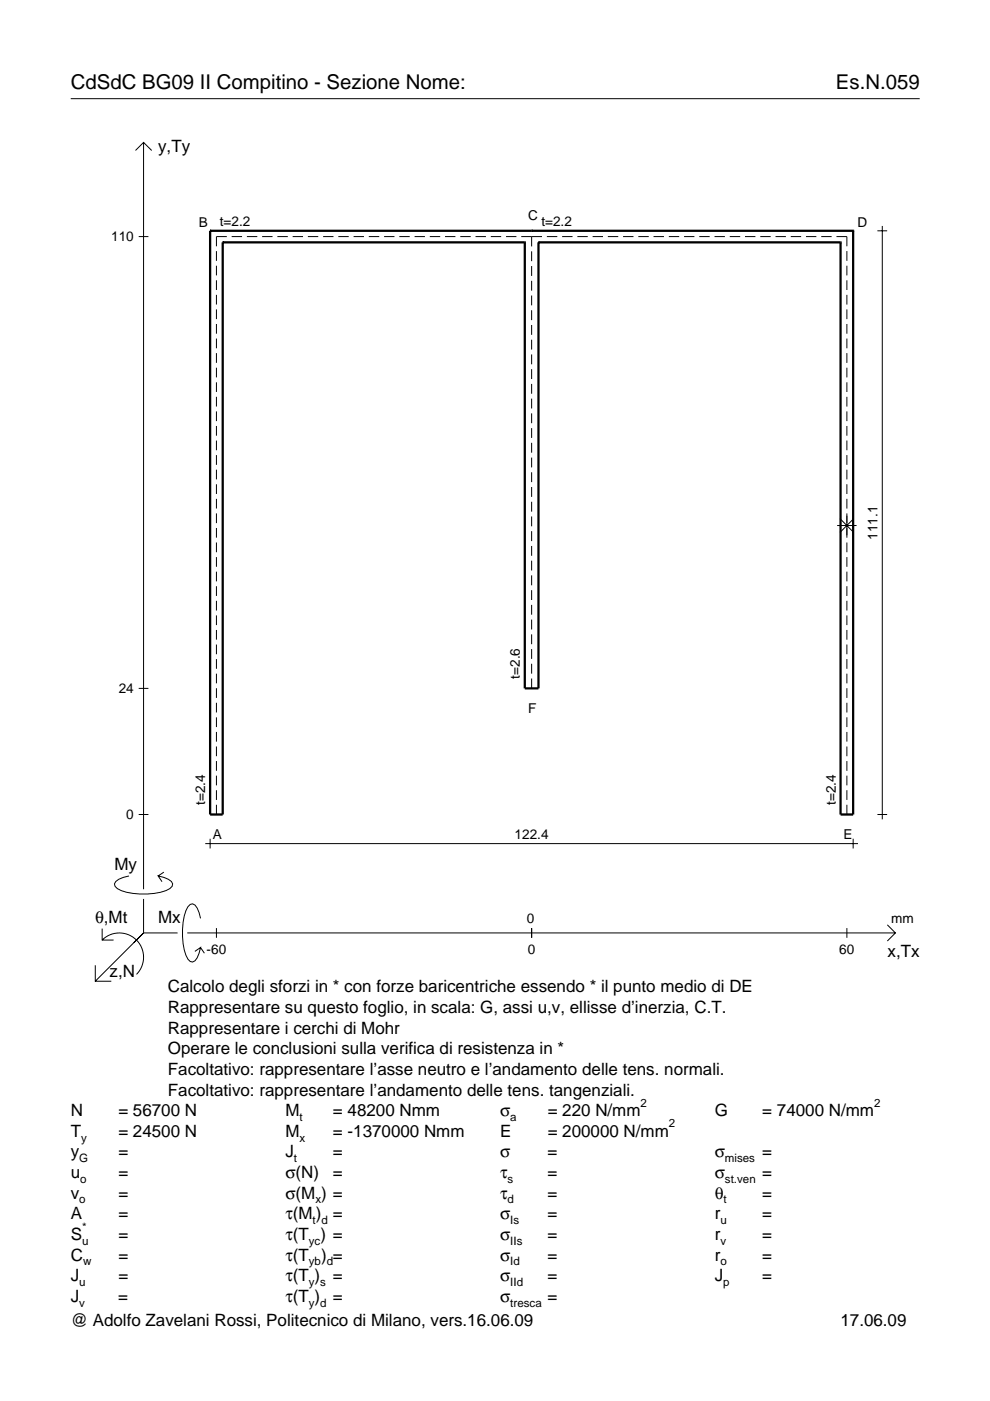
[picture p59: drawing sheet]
<svg xmlns="http://www.w3.org/2000/svg" width="210mm" height="297mm" viewBox="0 0 210 297" stroke-linecap="round" stroke-linejoin="round" font-family="sans-serif">
<defs><g id="words">
<g font-size="4.3">
<text x="15" y="18.9">CdSdC BG09 II Compitino - Sezione Nome:</text>
<text x="177.2" y="18.9">Es.N.059</text>
</g>
<g font-size="3.6">
<text x="33.5" y="32.3">y,Ty</text>
<text x="24.3" y="184.4">My</text>
<text x="20.1" y="195.7">θ,Mt</text>
<text x="33.5" y="195.7">Mx</text>
<text x="188.2" y="203">x,Tx</text>
<text x="23.2" y="207.1">z,N</text>
<text x="35.6" y="210.4">Calcolo degli sforzi in * con forze baricentriche essendo * il punto medio di DE</text>
<text x="35.6" y="214.8">Rappresentare su questo foglio, in scala: G, assi u,v, ellisse d’inerzia, C.T.</text>
<text x="35.6" y="219.2">Rappresentare i cerchi di Mohr</text>
<text x="35.6" y="223.5">Operare le conclusioni sulla verifica di resistenza in *</text>
<text x="35.6" y="227.9">Facoltativo: rappresentare l’asse neutro e l’andamento delle tens. normali.</text>
<text x="35.6" y="232.3">Facoltativo: rappresentare l’andamento delle tens. tangenziali.</text>
<text x="15" y="236.7">N</text>
<text x="25.1" y="236.7">= 56700 N</text>
<text x="60.5" y="236.7">M</text>
<text x="70.6" y="236.7">= 48200 Nmm</text>
<text x="106" y="236.7">σ</text>
<text x="116.1" y="236.7">= 220 N/mm</text>
<text x="151.5" y="236.7">G</text>
<text x="161.6" y="236.7">= 74000 N/mm</text>
<text x="15" y="245.4">y</text>
<text x="15" y="241">T</text>
<text x="25.1" y="245.4">=</text>
<text x="25.1" y="241">= 24500 N</text>
<text x="60.5" y="245.4">J</text>
<text x="60.5" y="241">M</text>
<text x="70.6" y="245.4">=</text>
<text x="70.6" y="241">= -1370000 Nmm</text>
<text x="106" y="245.4">σ</text>
<text x="106" y="241">E</text>
<text x="116.1" y="245.4">=</text>
<text x="116.1" y="241">= 200000 N/mm</text>
<text x="151.5" y="245.4">σ</text>
<text x="161.6" y="245.4">=</text>
<text x="15" y="249.8">u</text>
<text x="25.1" y="249.8">=</text>
<text x="60.5" y="249.8">σ(N)</text>
<text x="70.6" y="249.8">=</text>
<text x="106" y="249.8">τ</text>
<text x="116.1" y="249.8">=</text>
<text x="151.5" y="249.8">σ</text>
<text x="161.6" y="249.8">=</text>
<text x="15" y="254.2">v</text>
<text x="25.1" y="254.2">=</text>
<text x="60.5" y="254.2">σ(M ) =</text>
<text x="106" y="254.2">τ</text>
<text x="116.1" y="254.2">=</text>
<text x="151.5" y="254.2">θ</text>
<text x="161.6" y="254.2">=</text>
<text x="15" y="258.5">A</text>
<text x="15" y="262.9">S</text>
<text x="25.1" y="262.9">=</text>
<text x="25.1" y="258.5">=</text>
<text x="60.5" y="258.5">τ(M ) =</text>
<text x="60.5" y="262.9">τ(T ) =</text>
<text x="106" y="258.5">σ</text>
<text x="106" y="262.9">σ</text>
<text x="116.1" y="258.5">=</text>
<text x="116.1" y="262.9">=</text>
<text x="151.5" y="258.5">r</text>
<text x="151.5" y="262.9">r</text>
<text x="161.6" y="258.5">=</text>
<text x="161.6" y="262.9">=</text>
<text x="15" y="267.3">C</text>
<text x="25.1" y="267.3">=</text>
<text x="60.5" y="267.3">τ(T</text>
<text x="68.1" y="267.3">) =</text>
<text x="106" y="267.3">σ</text>
<text x="116.1" y="267.3">=</text>
<text x="151.5" y="267.3">r</text>
<text x="161.6" y="267.3">=</text>
<text x="15" y="271.7">J</text>
<text x="25.1" y="271.7">=</text>
<text x="60.5" y="271.7">τ(T )</text>
<text x="70.6" y="271.7">=</text>
<text x="106" y="271.7">σ</text>
<text x="116.1" y="271.7">=</text>
<text x="151.5" y="271.7">J</text>
<text x="161.6" y="271.7">=</text>
<text x="15" y="276">J</text>
<text x="15" y="281.2">@ Adolfo Zavelani Rossi, Politecnico di Milano, vers.16.06.09</text>
<text x="25.1" y="276">=</text>
<text x="60.5" y="276">τ(T )</text>
<text x="70.6" y="276">=</text>
<text x="106" y="276">σ</text>
<text x="116.1" y="276">=</text>
<text x="178.2" y="281.2">17.06.09</text>
</g>
<g font-size="2.9">
<text x="46.6" y="47.9">t=2.2</text>
<text x="112" y="46.7">C</text>
<text x="114.8" y="47.9">t=2.2</text>
<text x="23.6" y="51.2">110</text>
<text x="42.2" y="48.1">B</text>
<text x="181.8" y="48.1">D</text>
<text x="186" y="114.4" transform="rotate(-90 186 114.4)">111.1</text>
<text x="110.2" y="143.9" transform="rotate(-90 110.2 143.9)">t=2.6</text>
<text x="25.2" y="147">24</text>
<text x="112" y="151.2">F</text>
<text x="26.8" y="173.7">0</text>
<text x="43.5" y="170.6" transform="rotate(-90 43.5 170.6)">t=2.4</text>
<text x="177.2" y="170.6" transform="rotate(-90 177.2 170.6)">t=2.4</text>
<text x="45.1" y="177.8">A</text>
<text x="109.1" y="177.8">122.4</text>
<text x="178.8" y="177.8">E</text>
<text x="111.7" y="195.7">0</text>
<text x="189" y="195.7">mm</text>
<text x="43.8" y="202.2">-60</text>
<text x="111.9" y="202.2">0</text>
<text x="178" y="202.2">60</text>
</g>
<g font-size="2.4">
<text x="63.5" y="237.7">t</text>
<text x="108.2" y="237.7">a</text>
<text x="135.8" y="234.7">2</text>
<text x="141.8" y="239">2</text>
<text x="185.3" y="234.7">2</text>
<text x="17.2" y="242">y</text>
<text x="63.5" y="242">x</text>
<text x="16.8" y="246.4">G</text>
<text x="17" y="250.8">o</text>
<text x="62.3" y="246.4">t</text>
<text x="107.6" y="250.8">s</text>
<text x="153.7" y="246.4">mises</text>
<text x="153.7" y="250.8">st.ven</text>
<text x="16.8" y="255.2">o</text>
<text x="66.9" y="255.2">x</text>
<text x="107.6" y="255.2">d</text>
<text x="153.4" y="255.2">t</text>
<text x="17.4" y="263.9">u</text>
<text x="17.4" y="260.9">*</text>
<text x="65.5" y="263.9">yc</text>
<text x="66.3" y="259.5">t d</text>
<text x="108.2" y="259.5">Is</text>
<text x="108.2" y="263.9">IIs</text>
<text x="152.7" y="259.5">u</text>
<text x="152.7" y="263.9">v</text>
<text x="17.6" y="268.3">w</text>
<text x="65.5" y="268.3">yb d</text>
<text x="108.2" y="268.3">Id</text>
<text x="152.7" y="268.3">o</text>
<text x="16.8" y="272.7">u</text>
<text x="65.5" y="272.7">y s</text>
<text x="108.2" y="272.7">IId</text>
<text x="153.3" y="272.7">p</text>
<text x="16.8" y="277">v</text>
<text x="65.5" y="277">y d</text>
<text x="108.2" y="277">tresca</text>
</g>
</g></defs>
<g fill="none" stroke="#000" stroke-width=".21">
<path d="M15 20.9h180M28.7 31.9l1.7-1.7 1.8 1.7M30.4 30.2v158.3M29.4 50.2h2.1M45.9 53.2v2.1M45.9 56.3v2.1M45.9 59.4v2.1M48.1 50.2h-2.2v2M49.1 50.2h2.2M52.3 50.2h2.2M55.6 50.2h2.2M58.8 50.2h2.2"/>
<path d="M62 50.2h2.2M65.3 50.2h2.2M68.5 50.2h2.2M71.7 50.2h2.2M75 50.2h2.2M78.2 50.2h2.2M81.4 50.2h2.2M84.7 50.2h2.2M87.9 50.2h2.2M91.1 50.2h2.2M94.4 50.2h2.2M97.6 50.2h2.2"/>
<path d="M100.8 50.2h2.2M104.1 50.2h2.2M107.3 50.2h2.2M110.5 50.2h4.4M112.7 50.2v2.1M112.7 53.3v2.1M112.7 56.4v2.1M112.7 59.5v2.1M115.9 50.2h2.3M119.2 50.2h2.2M122.4 50.2h2.2M125.6 50.2h2.2"/>
<path d="M128.9 50.2h2.2M132.1 50.2h2.2M135.3 50.2h2.2M138.6 50.2h2.2M141.8 50.2h2.2M145 50.2h2.2M148.3 50.2h2.2M151.5 50.2h2.2M154.7 50.2h2.2M158 50.2h2.2M161.2 50.2h2.2M164.4 50.2h2.2"/>
<path d="M167.7 50.2h2.2M170.9 50.2h2.2M174.1 50.2h2.2M177.3 50.2h2.3v2M179.6 53.2v2.1M179.6 56.3v2.1M179.6 59.4v2.1M186 48.9h2.1M187.1 47.9v125.8M45.9 62.5v2.1M45.9 65.6v2.1M45.9 68.7v2.1"/>
<path d="M45.9 71.8v2M45.9 74.9v2M45.9 78v2M112.7 62.7v2M112.7 65.8v2.1M112.7 68.9v2.1M112.7 72v2.1M112.7 75.1v2.1M112.7 78.3v2.1M179.6 62.5v2.1M179.6 65.6v2.1M179.6 68.7v2.1"/>
<path d="M179.6 71.8v2M179.6 74.9v2M179.6 78v2M45.9 81.1v2M45.9 84.1v2.1M45.9 87.2v2.1M45.9 90.3v2.1M45.9 93.4v2.1M45.9 96.5v2.1M45.9 99.6v2M112.7 81.4v2.1M112.7 84.5v2.1"/>
<path d="M112.7 87.6v2.1M112.7 90.8v2.1M112.7 93.9v2.1M112.7 97v2.1M179.6 81.1v2M179.6 84.1v2.1M179.6 87.2v2.1M179.6 90.3v2.1M179.6 93.4v2.1M179.6 96.5v2.1M179.6 99.6v2M45.9 102.7v2"/>
<path d="M45.9 105.8v2M45.9 108.9v2M45.9 111.9v2.1M45.9 115v2.1M45.9 118.1v2.1M112.7 100.1v2.1M112.7 103.3v2.1M112.7 106.4v2.1M112.7 109.5v2.1M112.7 112.6v2.1M112.7 115.8v2M112.7 118.9v2.1"/>
<path d="M177.5 111.4h4.1M178.1 110l2.9 2.9M179.6 102.7v2M179.6 105.8v2M179.6 108.9v5.1M179.6 115v2.1M179.6 118.1v2.1M181 110l-2.9 2.9M45.9 121.2v2.1M45.9 124.3v2.1M45.9 127.4v2M45.9 130.5v2"/>
<path d="M45.9 133.6v2M45.9 136.7v2M45.9 139.7v2.1M112.7 122v2.1M112.7 125.1v2.1M112.7 128.2v2.1M112.7 131.4v2.1M112.7 134.5v2.1M112.7 137.6v2.1M179.6 121.2v2.1M179.6 124.3v2.1M179.6 127.4v2"/>
<path d="M179.6 130.5v2M179.6 133.6v2M179.6 136.7v2M179.6 139.7v2.1M29.4 146h2.1M45.9 142.8v2.1M45.9 145.9v2.1M45.9 149v2.1M45.9 152.1v2.1M45.9 155.2v2M45.9 158.3v2M112.7 140.7v2.1"/>
<path d="M112.7 143.9v2.1M179.6 142.8v2.1M179.6 145.9v2.1M179.6 149v2.1M179.6 152.1v2.1M179.6 155.2v2M179.6 158.3v2M29.4 172.7h2.1M43.5 178.9h138.4M44.5 177.8v2.1M45.9 161.4v2M45.9 164.5v2"/>
<path d="M45.9 167.5v2.1M45.9 170.6v2.1M179.6 161.4v2M179.6 164.5v2M179.6 167.5v2.1M179.6 170.6v2.1M180.9 177.8v2.1M186 172.7h2.1M21.7 199.3a5.1 5.1 0 0 1 7.2 0 5.1 5.1 0 0 1 0 7.3M21.7 196.9v2.4h2.4M27.3 185.7a3.6 3.6 0 0 0-3 1.7l.1 .5a5.6 5.6 0 0 0 3.8 1.5 13.4 13.4 0 0 0 7.8-1l.5-.5 .1-.5a3.6 3.6 0 0 0-3.1-1.7l.8 1.2M30.4 190.6v7.2"/>
<path d="M30.4 197.8l-10.2 10.2M30.4 197.8h7.2M34.7 184.9l-1.2 .8M39.7 197.8h150.1M42.5 194.7a3.6 3.6 0 0 0-1.7-3.1l-.5 .2a5.7 5.7 0 0 0-1.5 3.7 13.3 13.3 0 0 0 1 7.9l.5 .5 .5 .1a3.6 3.6 0 0 0 1.7-3.1l-1.2 .8M45.9 196.8v2M112.7 196.8v2M179.6 196.8v2M188.1 196.1l1.7 1.7-1.7 1.7M20.2 204.7v3.3h3.4M42.5 200.9l.8 1.2"/>
</g>
<g fill="none" stroke="#000" stroke-width=".48">
<path d="M44.5 48.9h.1M44.5 48.9v123.8h2.7v-121.3M44.5 48.9h136.4M47.2 51.4h.1M47.2 51.4h64.1M111.3 51.4h.1M111.3 51.4v94.6h2.9v-94.6M112.7 48.9h.1M114.2 51.4h.1M114.2 51.4h64M178.2 51.4h.1M180.9 48.9h.1"/>
<path d="M180.9 48.9v123.8h-2.7v-121.3"/>
</g>
<use href="#words"/>
</svg>
